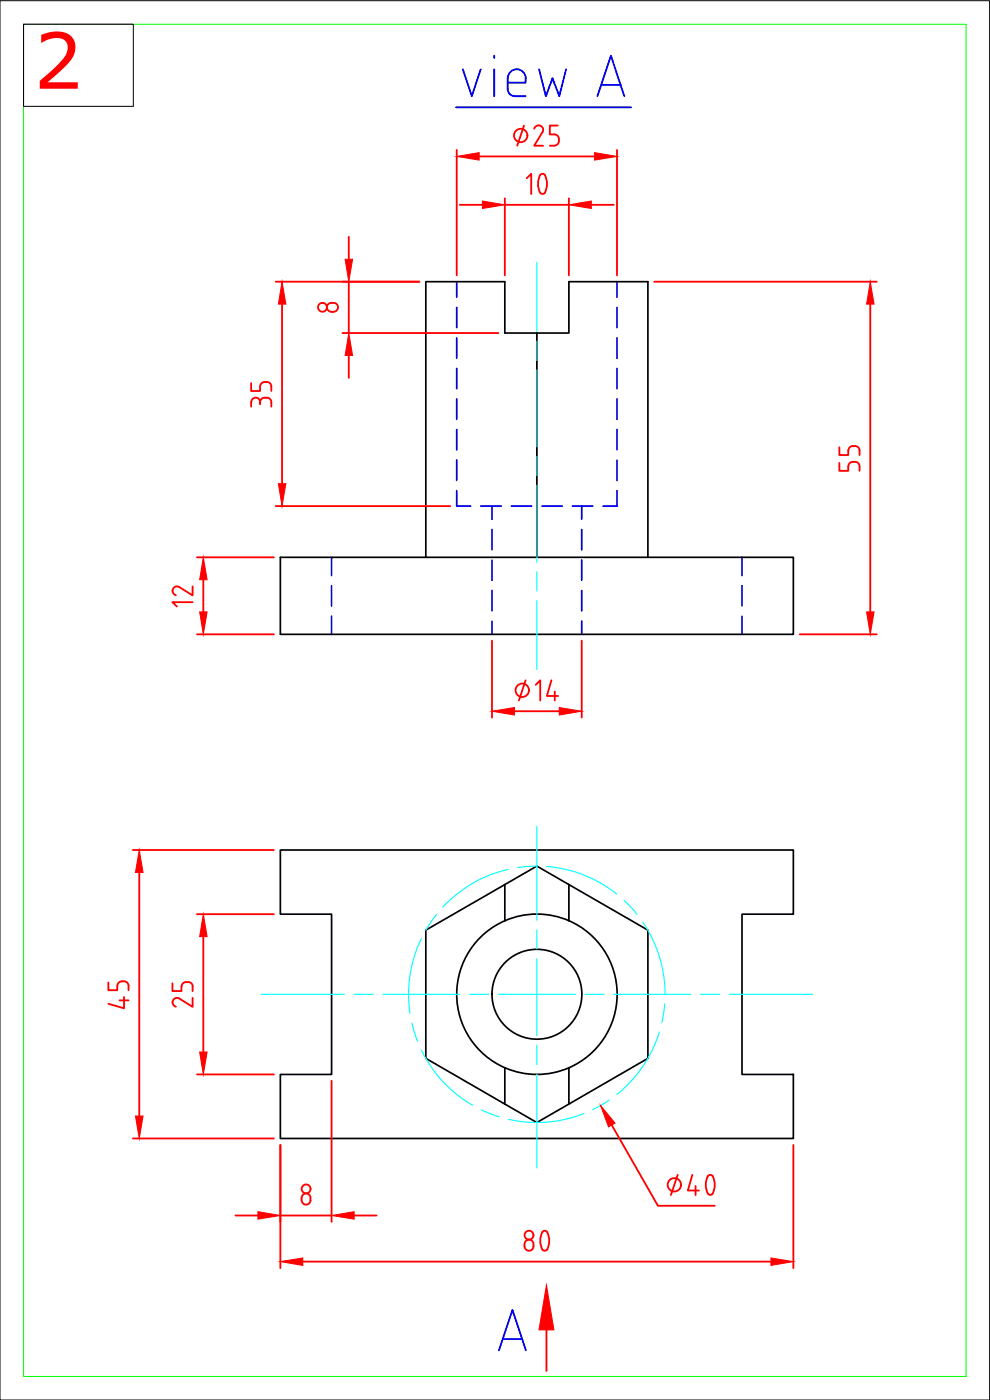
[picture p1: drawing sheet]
<svg xmlns="http://www.w3.org/2000/svg" width="297mm" height="420mm" viewBox="0 0 297 420" stroke-linecap="round" stroke-linejoin="round" font-family="sans-serif">
<defs><g id="words">
<text font-size="23.2" fill="#f00" x="10.1" y="26.6">2</text>
<text font-size="22" fill="#f00" x="135.5" y="33.5">view A</text>
</g></defs>
<!-- layer: MD_Hidden -->
<g fill="none" stroke="#00f" stroke-width=".51">
<path d="M137 84.5v4.7M137 92.2v6.1M185.1 84.5v4.7M185.1 92.2v6.1M137 101.4v6.1M137 110.6v6.1M137 119.7v6.2M185.1 101.4v6.1M185.1 110.6v6.1M185.1 119.7v6.2M137 128.9v6.1M137 138v6.2"/>
<path d="M185.1 128.9v6.1M185.1 138v6.2M137 147.2v4.7h4.2M144.3 151.9h6.1M147.6 151.9v3.9M147.6 158.9v6.1M153.4 151.9h6.2M162.6 151.9h6.1M171.7 151.9h6.2M174.5 151.9v3.9M174.5 158.9v6.1M185.1 147.2v4.7h-4.2"/>
<path d="M99.5 167.3v5.4M99.5 175.8v6.1M147.6 168.1v6.1M147.6 177.2v6.1M174.5 168.1v6.1M174.5 177.2v6.1M222.6 167.3v5.4M222.6 175.8v6.1M99.5 184.9v5.5M147.6 186.4v4M174.5 186.4v4M222.6 184.9v5.5"/>
</g>
<!-- layer: MD_Visible -->
<g fill="none" stroke="#000" stroke-width=".51">
<path d="M161.1 99.9v67.4M84.1 167.3h153.9v23.1h-153.9zM127.8 167.3v-82.8h23.7v15.4h19.2v-15.4h23.7v82.8M84.1 255.1h153.9v19.3h-15.4v48.1h15.4v19.2h-153.9v-19.2h15.4v-48.1h-15.4zM151.5 265.5l-23.7 13.6v38.5l23.7 13.7M151.5 276.3a24.1 24.1 0 0 0-14.5 22.1 24.1 24.1 0 0 0 14.5 22M151.5 276.3a24.1 24.1 0 0 1 19.2 0M170.7 265.5l23.7 13.6v38.5l-23.7 13.7M170.7 265.5l-9.6-5.6-9.6 5.6v10.9M170.7 265.5v10.9M170.7 276.3a24.1 24.1 0 0 1 14.5 22.1 24.1 24.1 0 0 1-14.5 22M151.5 331.3l9.6 5.6 9.6-5.6"/>
<path d="M151.5 320.5v10.8M151.5 320.4a24.1 24.1 0 0 0 19.2 0M170.7 320.5v10.8"/>
<circle cx="161.1" cy="298.4" r="13.5"/>
</g>
<!-- layer: AM_7 -->
<g fill="none" stroke="#0ff" stroke-width=".34">
<path d="M161.1 78.8v20.6M161.1 102.4v5.7M161.1 111v23.1M161.1 137v5.7M161.1 145.6v23.1M161.1 171.6v5.8M161.1 180.3v20.7M161.1 259.9l-5.8 .5M161.1 248v28.2M131 274.4l-3.2 4.8M152.5 260.9a38.5 38.5 0 0 0-19.7 11.3M161.1 279.1v5.7"/>
<path d="M163.9 260.1a38.3 38.3 0 0 1 21.1 8.2M187.2 270.2l3.9 4.2M192.9 276.7a38.3 38.3 0 0 1 6.7 21.7M78.4 298.4h24.9M106.3 298.4h5.7M114.9 298.4h23.1M126.4 281.7a38.1 38.1 0 0 0-3.4 22.5M140.9 298.4h5.7M149.5 298.4h23.1M161.1 287.7v23.1M175.5 298.4h5.8M184.1 298.4h23.2"/>
<path d="M210.1 298.4h5.8M218.8 298.4h25M123.6 307l1.7 5.5M126.4 315.1a38.5 38.5 0 0 0 15.5 16.6M161.1 313.7v5.8M197.8 309.7a38.2 38.2 0 0 1-12.7 18.8M199.4 301.2l-.8 5.7M144.4 333.1l5.4 2.1M161.1 322.4v28.2M175.2 334.2a38.3 38.3 0 0 1-22.7 1.7M182.8 330.2l-5 2.8"/>
</g>
<!-- layer: AM_5 -->
<g fill="none" stroke="#f00" stroke-width=".55">
<path d="M157.2 37.7l-2 6M162.7 39.7l-2.4 4h2.6M137 45v37.6M143.8 46.9h34.6M151.5 59.5v23.1M158 53.5l1.4-1.3v6.1M162.1 52.5l.9-.3a4.7 4.7 0 0 1 .7 5l-.4 .9-.8 .1a3.7 3.7 0 0 1-1-3.7zM165 43.7h1.3M166.3 40.3a1.71 1.71 0 0 1 1.4 1.7 1.71 1.71 0 0 1-1.4 1.7M170.7 59.5v23.1M185.1 45v37.6M104.6 71.1v6.7"/>
<path d="M138 61.5h6.7M151.5 61.5h19.2M177.4 61.5h6.7M82.7 84.5h43.1M84.6 91.3v53.9M99.4 93.6h.7M99.4 93.6a1.4 1.4 0 0 1-1.3-1.8 1.4 1.4 0 0 1 2-.9 1.33 1.33 0 0 1 1.3 1.3 1.33 1.33 0 0 1-1.3 1.4M102.7 99.9h46.8M104.6 84.5v15.4M196.3 84.5h66.8M261.1 91.3v92.3M75.4 115v2.3h2.6v-1.3"/>
<path d="M79.4 119.4h.7M79.4 119.3a1.33 1.33 0 0 0-1.3 1.4 1.33 1.33 0 0 0-1.4-1.4 1.33 1.33 0 0 0-1.3 1.4v1.3M80.1 114.6a1.5 1.5 0 0 0-2 1.4M80.1 119.3a1.33 1.33 0 0 1 1.3 1.4v1.3M80.1 114.6a1.33 1.33 0 0 1 1.3 1.4v1.3M104.6 106.7v6.7M78 120.7v.7M251.8 138.9v2.4h2.7v-1.3M251.8 134.2v2.4h2.7v-1.4M254.6 139.9a1.71 1.71 0 0 1 1.6-1.3 1.71 1.71 0 0 1 1.7 1.3v1.4M254.6 135.2a1.72 1.72 0 0 1 1.6-1.3 1.72 1.72 0 0 1 1.7 1.3M257.9 135.2v1.4"/>
<path d="M82.7 151.9h52.4M57.8 176v2.7l-4-2.5a1.35 1.35 0 0 0-1.9 .6 1.35 1.35 0 0 0 .9 1.8M59.1 167.3h23.1M61 174v9.6M57.8 180.7h-6.1l1.4 1.3M59.1 190.4h23.1M147.6 192.3v23M174.5 192.3v23M239.9 190.4h23.2M154.3 213.4h13.5M157.7 204.2l-2 6M160.7 205.5l1.4-1.3v6"/>
<path d="M165.4 204.2l-1.3 4.7h3.4M166.5 207.5v2.7M39.9 255.1h42.3M41.8 261.8v73.1M59.1 274.4h23.1M32.5 294.9v2.3h2.7v-1.3M35.2 295.8a1.71 1.71 0 0 1 1.7-1.3 1.71 1.71 0 0 1 1.7 1.3v1.4M37.2 299.2v3.4l-4.7-1.4M55.8 294.8h.7M55.8 294.7a1.33 1.33 0 0 0-1.3 1.4l-.1 1.3h-2.7v-2.3M56.5 294.7a1.33 1.33 0 0 1 1.3 1.4M57.8 299.5v2.7l-4-2.5a1.35 1.35 0 0 0-1.9 .6 1.35 1.35 0 0 0 .9 1.8"/>
<path d="M57.8 296.1v1.3M61 281.1v34.6M35.9 300.2h2.7M59.1 322.5h23.1M99.5 324.4v42.3M183.6 337.7l13.8 24.2h17.1M39.9 341.7h42.3M84.1 343.6v37M90.5 359.5v.7M90.5 359.5a1.39 1.39 0 0 1 1.8-1.3 1.39 1.39 0 0 1 .8 2 1.31 1.31 0 0 1-1.3 1.3 1.31 1.31 0 0 1-1.3-1.3M203.3 352.6l-2 6M207.7 352.6l-1.3 4.7h3.3"/>
<path d="M208.7 355.9v2.7M212.4 352.9a5.3 5.3 0 0 0 .2 5.6l.8 .1a4.7 4.7 0 0 0 .7-5.1l-.3-.6M212.5 352.9l.6-.3 .7 .3M238 343.6v37M70.7 364.8h6.7M84.1 364.8h15.4M90.8 378.6h140.5M106.3 364.8h6.7M157.4 373.4v.7M157.4 373.4a1.33 1.33 0 0 1 1.3-1.4 1.33 1.33 0 0 1 1.4 1.4M157.4 374a1.33 1.33 0 0 0 1.3 1.4 1.33 1.33 0 0 0 1.4-1.4M160.1 373.4v.7"/>
<path d="M162.9 369.5l.8-.1a3.7 3.7 0 0 1 1.1 3.7l-.2 .7a1.56 1.56 0 0 1-1.2 1.6l-.2-.1a3.7 3.7 0 0 1-1.1-3.6l.4-1.4zM164 399.1v12.3"/>
<circle cx="156.2" cy="40.7" r="2.01"/>
<circle cx="96.8" cy="92.2" r="1.33"/>
<circle cx="156.7" cy="207.2" r="2.01"/>
<circle cx="91.8" cy="356.8" r="1.33"/>
<circle cx="202.3" cy="355.6" r="2.01"/>
<circle cx="158.7" cy="370.7" r="1.33"/>
</g>
<g fill="#f00" stroke="#f00" stroke-width=".3">
<path d="M59.9 315.7h2.2l-1.1 6.8z"/>
<path d="M61 274.4l1.1 6.7h-2.2z"/>
<path d="M41.8 255.1l1.1 6.7h-2.3z"/>
<path d="M40.6 334.9h2.3l-1.1 6.8z"/>
<path d="M77.4 363.6l6.7 1.2-6.7 1.1z"/>
<path d="M99.5 364.8l6.8-1.2v2.3z"/>
<path d="M84.1 378.6l6.7-1.1v2.3z"/>
<path d="M231.3 377.5l6.7 1.1-6.7 1.2z"/>
<path d="M180.2 331.8l4.3 5.3-1.9 1.1z"/>
<path d="M147.6 213.4l6.7-1.1v2.3z"/>
<path d="M167.8 212.3l6.7 1.1-6.7 1.2z"/>
<path d="M164 385.7l2.2 13.4h-4.5z"/>
<path d="M59.9 183.6h2.2l-1.1 6.8z"/>
<path d="M61 167.3l1.1 6.7h-2.2z"/>
<path d="M83.5 145.2h2.3l-1.2 6.7z"/>
<path d="M84.6 84.5l1.2 6.8h-2.3z"/>
<path d="M103.5 77.8h2.3l-1.2 6.7z"/>
<path d="M104.6 99.9l1.2 6.8h-2.3z"/>
<path d="M144.7 60.3l6.8 1.2-6.8 1.1z"/>
<path d="M170.7 61.5l6.7-1.2v2.3z"/>
<path d="M137 46.9l6.8-1.1v2.2z"/>
<path d="M178.4 45.8l6.7 1.1-6.7 1.1z"/>
<path d="M260 183.6h2.3l-1.2 6.8z"/>
<path d="M261.1 84.5l1.2 6.8h-2.3z"/>
</g>
<path d="M136.8 32.2h52.6M149.7 405.3l4.1-12.2 4 12.2M150.9 401.9h5.7" fill="none" stroke="#00f" stroke-width=".55"/>
<!-- layer: RAHMEN3 -->
<path d="M0 .2h296.9v420h-296.9z" fill="none" stroke="#000" stroke-width=".3"/>
<!-- layer: RAHMEN1 -->
<path d="M7.1 7.3h282.8v405.8h-282.8z" fill="none" stroke="#0f0" stroke-width=".3"/>
<!-- layer: 0 -->
<path d="M7.1 7.3h32.9v24.6h-32.9z" fill="none" stroke="#000" stroke-width=".3"/>
<use href="#words"/>
</svg>
